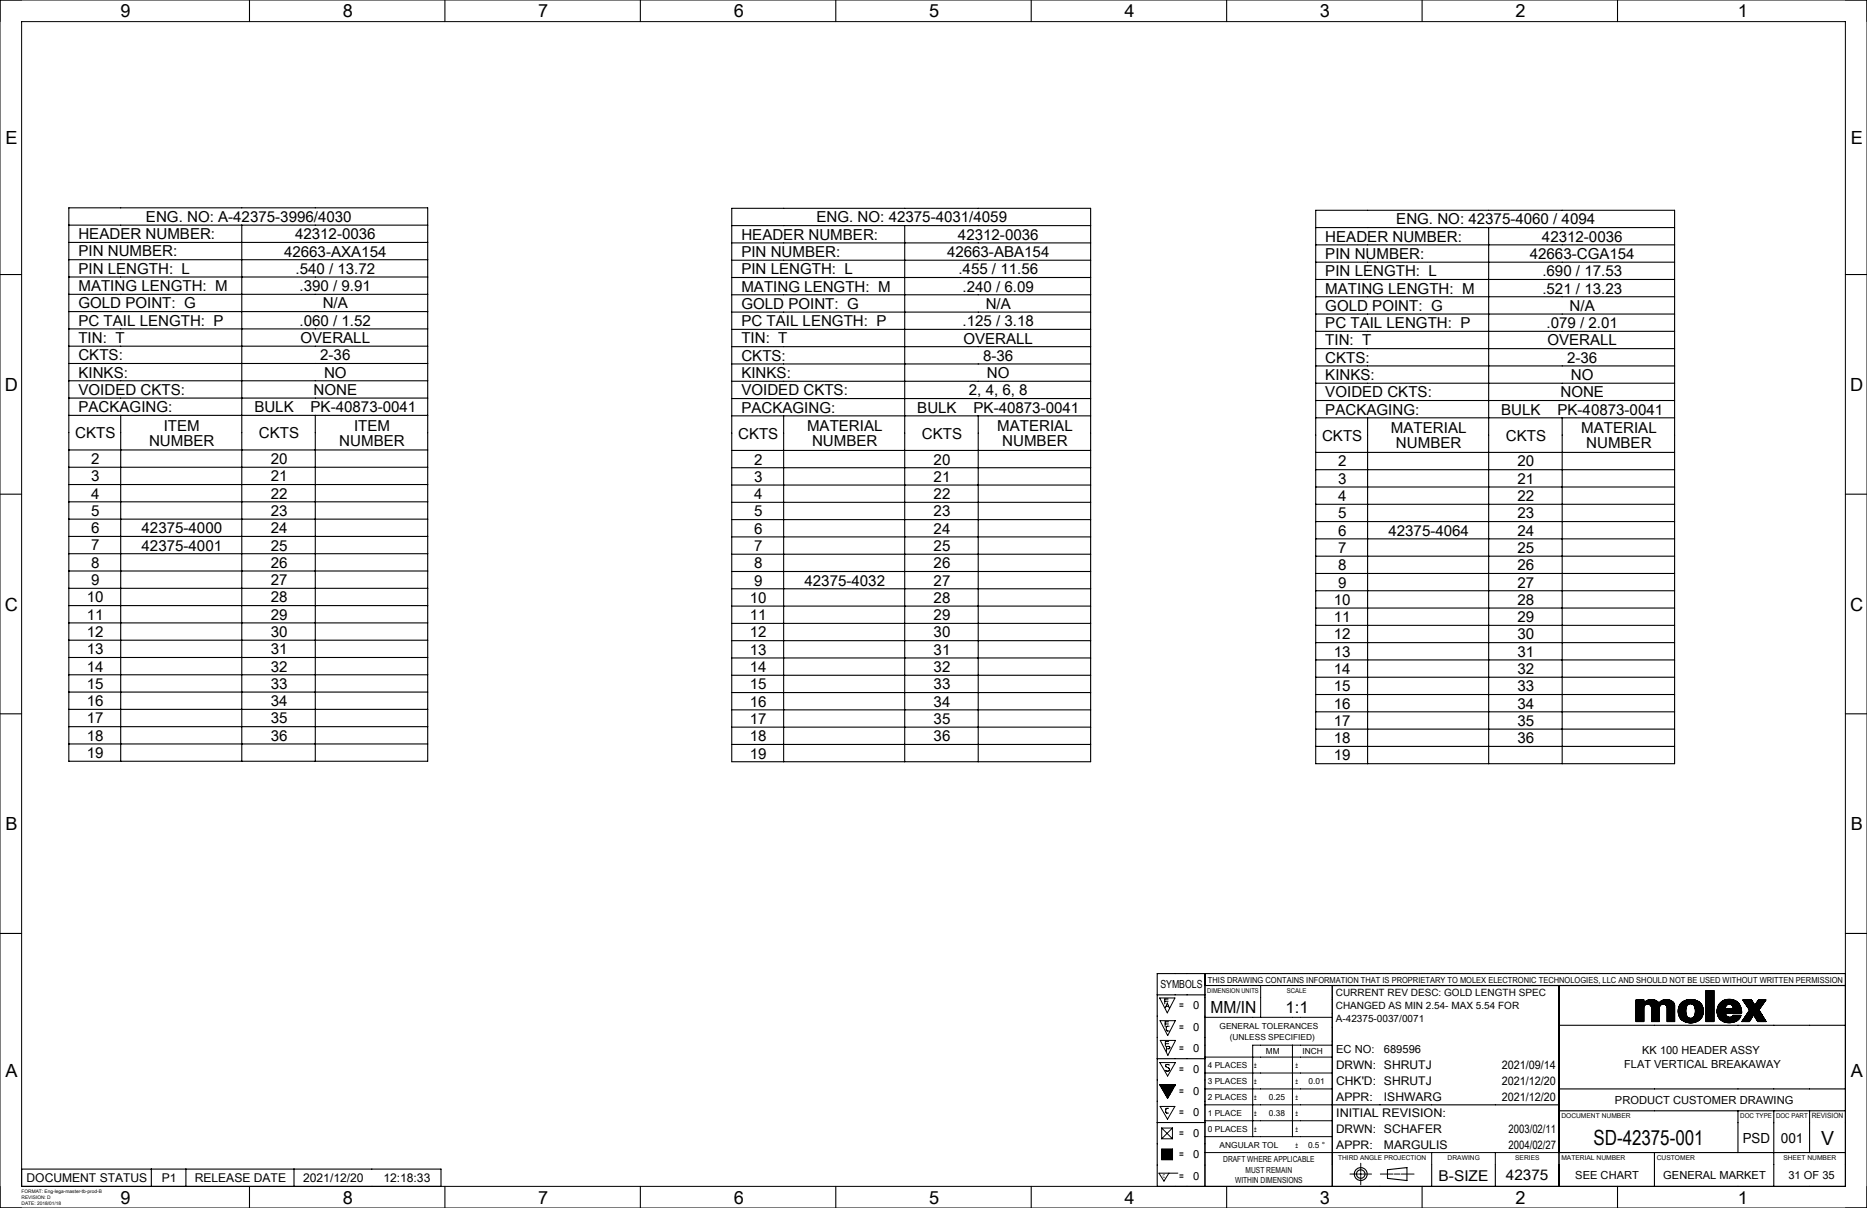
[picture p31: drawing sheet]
<svg xmlns="http://www.w3.org/2000/svg" width="432mm" height="279mm" viewBox="0 0 432 279" stroke-linecap="round" stroke-linejoin="round" font-family="sans-serif">
<defs><g id="words">
<text font-size="4.8" x="368.6" y="264.8">SD-42375-001</text>
<text font-size="4.5" x="421.2" y="264.7">V</text>
<g font-size="4.2">
<text x="27.8" y="4">9</text>
<text x="79.3" y="4">8</text>
<text x="124.5" y="4">7</text>
<text x="169.7" y="4">6</text>
<text x="214.9" y="4">5</text>
<text x="260.1" y="4">4</text>
<text x="305.3" y="4">3</text>
<text x="350.5" y="4">2</text>
<text x="401.9" y="4">1</text>
<text x="1.3" y="33.3">E</text>
<text x="428.1" y="33.3">E</text>
<text x="1.1" y="90.4">D</text>
<text x="427.9" y="90.4">D</text>
<text x="1.1" y="141.2">C</text>
<text x="427.9" y="141.2">C</text>
<text x="1.3" y="192">B</text>
<text x="428.1" y="192">B</text>
<text x="1.3" y="249.2">A</text>
<text x="428.1" y="249.2">A</text>
<text x="27.8" y="278.4">9</text>
<text x="79.3" y="278.4">8</text>
<text x="124.5" y="278.4">7</text>
<text x="169.7" y="278.4">6</text>
<text x="214.9" y="278.4">5</text>
<text x="260.1" y="278.4">4</text>
<text x="305.3" y="278.4">3</text>
<text x="350.5" y="278.4">2</text>
<text x="401.9" y="278.4">1</text>
</g>
<g font-size="3.9">
<text x="280" y="234.4">MM/IN</text>
<text x="297.3" y="234.4">1:1</text>
</g>
<g font-size="3.5">
<text x="33.8" y="51.3">ENG. NO: A-42375-3996/4030</text>
<text x="188.8" y="51.5">ENG. NO: 42375-4031/4059</text>
<text x="322.9" y="51.9">ENG. NO: 42375-4060 / 4094</text>
<text x="18.1" y="59.3">PIN NUMBER:</text>
<text x="18.1" y="55.3">HEADER NUMBER:</text>
<text x="65.7" y="59.3">42663-AXA154</text>
<text x="68.2" y="55.3">42312-0036</text>
<text x="171.5" y="59.4">PIN NUMBER:</text>
<text x="171.5" y="55.4">HEADER NUMBER:</text>
<text x="219" y="59.4">42663-ABA154</text>
<text x="221.6" y="55.4">42312-0036</text>
<text x="306.5" y="59.9">PIN NUMBER:</text>
<text x="306.5" y="55.9">HEADER NUMBER:</text>
<text x="353.8" y="59.9">42663-CGA154</text>
<text x="356.6" y="55.9">42312-0036</text>
<text x="18.1" y="63.3">PIN LENGTH: L</text>
<text x="68.3" y="63.3">.540 / 13.72</text>
<text x="171.5" y="63.5">PIN LENGTH: L</text>
<text x="221.7" y="63.4">.455 / 11.56</text>
<text x="306.5" y="63.9">PIN LENGTH: L</text>
<text x="356.7" y="63.9">.690 / 17.53</text>
<text x="18.1" y="71.3">GOLD POINT: G</text>
<text x="18.1" y="67.3">MATING LENGTH: M</text>
<text x="69.3" y="67.3">.390 / 9.91</text>
<text x="74.6" y="71.3">N/A</text>
<text x="171.5" y="71.5">GOLD POINT: G</text>
<text x="171.5" y="67.5">MATING LENGTH: M</text>
<text x="222.6" y="67.4">.240 / 6.09</text>
<text x="228" y="71.4">N/A</text>
<text x="306.5" y="71.9">GOLD POINT: G</text>
<text x="306.5" y="67.9">MATING LENGTH: M</text>
<text x="356.7" y="67.9">.521 / 13.23</text>
<text x="363" y="71.9">N/A</text>
<text x="18.1" y="75.3">PC TAIL LENGTH: P</text>
<text x="69.3" y="75.3">.060 / 1.52</text>
<text x="171.5" y="75.5">PC TAIL LENGTH: P</text>
<text x="222.6" y="75.4">.125 / 3.18</text>
<text x="306.5" y="75.9">PC TAIL LENGTH: P</text>
<text x="357.7" y="75.9">.079 / 2.01</text>
<text x="18.1" y="79.3">TIN: T</text>
<text x="18.1" y="83.3">CKTS:</text>
<text x="69.5" y="79.3">OVERALL</text>
<text x="74.1" y="83.3">2-36</text>
<text x="171.5" y="79.4">TIN: T</text>
<text x="171.5" y="83.5">CKTS:</text>
<text x="222.8" y="79.5">OVERALL</text>
<text x="227.4" y="83.4">8-36</text>
<text x="306.5" y="79.9">TIN: T</text>
<text x="306.5" y="83.9">CKTS:</text>
<text x="357.9" y="79.9">OVERALL</text>
<text x="362.4" y="83.9">2-36</text>
<text x="18.1" y="87.3">KINKS:</text>
<text x="74.9" y="87.3">NO</text>
<text x="171.5" y="87.5">KINKS:</text>
<text x="228.3" y="87.5">NO</text>
<text x="306.5" y="87.9">KINKS:</text>
<text x="363.3" y="87.9">NO</text>
<text x="18.1" y="95.3">PACKAGING:</text>
<text x="18.1" y="91.3">VOIDED CKTS:</text>
<text x="58.8" y="95.3">BULK</text>
<text x="71.8" y="95.3">PK-40873-0041</text>
<text x="72.5" y="91.3">NONE</text>
<text x="171.5" y="95.5">PACKAGING:</text>
<text x="171.5" y="91.5">VOIDED CKTS:</text>
<text x="212.1" y="95.4">BULK</text>
<text x="224.1" y="91.4">2, 4, 6, 8</text>
<text x="225.2" y="95.4">PK-40873-0041</text>
<text x="306.5" y="95.9">PACKAGING:</text>
<text x="306.5" y="91.9">VOIDED CKTS:</text>
<text x="347.2" y="95.9">BULK</text>
<text x="360.2" y="95.9">PK-40873-0041</text>
<text x="360.9" y="91.9">NONE</text>
<text x="17.4" y="101.3">CKTS</text>
<text x="37.9" y="99.6">ITEM</text>
<text x="59.9" y="101.3">CKTS</text>
<text x="81.9" y="99.6">ITEM</text>
<text x="170.7" y="101.5">CKTS</text>
<text x="186.6" y="99.7">MATERIAL</text>
<text x="213.2" y="101.5">CKTS</text>
<text x="230.6" y="99.7">MATERIAL</text>
<text x="305.8" y="101.9">CKTS</text>
<text x="321.7" y="100.2">MATERIAL</text>
<text x="348.3" y="101.9">CKTS</text>
<text x="365.7" y="100.2">MATERIAL</text>
<text x="21.1" y="107.3">2</text>
<text x="34.5" y="103.1">NUMBER</text>
<text x="62.6" y="107.3">20</text>
<text x="78.5" y="103.1">NUMBER</text>
<text x="174.4" y="107.4">2</text>
<text x="187.8" y="103.2">NUMBER</text>
<text x="215.9" y="107.4">20</text>
<text x="231.8" y="103.2">NUMBER</text>
<text x="309.5" y="107.9">2</text>
<text x="322.9" y="103.6">NUMBER</text>
<text x="351" y="107.9">20</text>
<text x="366.9" y="103.6">NUMBER</text>
<text x="21.1" y="111.3">3</text>
<text x="62.6" y="111.3">21</text>
<text x="174.4" y="111.4">3</text>
<text x="215.9" y="111.4">21</text>
<text x="309.5" y="111.9">3</text>
<text x="351" y="111.9">21</text>
<text x="21.1" y="115.3">4</text>
<text x="21.1" y="119.3">5</text>
<text x="62.6" y="115.3">22</text>
<text x="62.6" y="119.3">23</text>
<text x="174.4" y="115.4">4</text>
<text x="174.4" y="119.4">5</text>
<text x="215.9" y="115.4">22</text>
<text x="215.9" y="119.4">23</text>
<text x="309.5" y="115.9">4</text>
<text x="309.5" y="119.9">5</text>
<text x="351" y="115.9">22</text>
<text x="351" y="119.9">23</text>
<text x="21.1" y="123.3">6</text>
<text x="32.7" y="123.3">42375-4000</text>
<text x="62.6" y="123.3">24</text>
<text x="174.4" y="123.4">6</text>
<text x="215.9" y="123.4">24</text>
<text x="309.5" y="123.9">6</text>
<text x="321.1" y="123.9">42375-4064</text>
<text x="351" y="123.9">24</text>
<text x="21.1" y="127.3">7</text>
<text x="21.1" y="131.3">8</text>
<text x="32.7" y="127.3">42375-4001</text>
<text x="62.6" y="127.3">25</text>
<text x="62.6" y="131.3">26</text>
<text x="174.4" y="127.4">7</text>
<text x="174.4" y="131.4">8</text>
<text x="215.9" y="127.4">25</text>
<text x="215.9" y="131.4">26</text>
<text x="309.5" y="127.9">7</text>
<text x="309.5" y="131.9">8</text>
<text x="351" y="127.9">25</text>
<text x="351" y="131.9">26</text>
<text x="21.1" y="135.3">9</text>
<text x="62.6" y="135.3">27</text>
<text x="174.4" y="135.4">9</text>
<text x="186.1" y="135.4">42375-4032</text>
<text x="215.9" y="135.4">27</text>
<text x="309.5" y="135.9">9</text>
<text x="351" y="135.9">27</text>
<text x="20.1" y="139.3">10</text>
<text x="20.1" y="143.3">11</text>
<text x="62.6" y="139.3">28</text>
<text x="62.6" y="143.3">29</text>
<text x="173.4" y="139.4">10</text>
<text x="173.4" y="143.4">11</text>
<text x="215.9" y="139.4">28</text>
<text x="215.9" y="143.4">29</text>
<text x="308.5" y="139.9">10</text>
<text x="308.5" y="143.9">11</text>
<text x="351" y="139.9">28</text>
<text x="351" y="143.9">29</text>
<text x="20.1" y="147.3">12</text>
<text x="62.6" y="147.3">30</text>
<text x="173.4" y="147.4">12</text>
<text x="215.9" y="147.4">30</text>
<text x="308.5" y="147.9">12</text>
<text x="351" y="147.9">30</text>
<text x="20.1" y="151.3">13</text>
<text x="20.1" y="155.3">14</text>
<text x="62.6" y="151.3">31</text>
<text x="62.6" y="155.3">32</text>
<text x="173.4" y="151.4">13</text>
<text x="173.4" y="155.4">14</text>
<text x="215.9" y="151.4">31</text>
<text x="215.9" y="155.4">32</text>
<text x="308.5" y="151.9">13</text>
<text x="308.5" y="155.9">14</text>
<text x="351" y="151.9">31</text>
<text x="351" y="155.9">32</text>
<text x="20.1" y="159.3">15</text>
<text x="62.6" y="159.3">33</text>
<text x="173.4" y="159.4">15</text>
<text x="215.9" y="159.4">33</text>
<text x="308.5" y="159.9">15</text>
<text x="351" y="159.9">33</text>
<text x="20.1" y="163.3">16</text>
<text x="20.1" y="167.3">17</text>
<text x="62.6" y="163.3">34</text>
<text x="62.6" y="167.3">35</text>
<text x="173.4" y="163.4">16</text>
<text x="173.4" y="167.4">17</text>
<text x="215.9" y="163.4">34</text>
<text x="215.9" y="167.4">35</text>
<text x="308.5" y="163.9">16</text>
<text x="308.5" y="167.9">17</text>
<text x="351" y="163.9">34</text>
<text x="351" y="167.9">35</text>
<text x="20.1" y="171.3">18</text>
<text x="62.6" y="171.3">36</text>
<text x="173.4" y="171.4">18</text>
<text x="215.9" y="171.4">36</text>
<text x="308.5" y="171.9">18</text>
<text x="351" y="171.9">36</text>
<text x="20.1" y="175.3">19</text>
<text x="173.4" y="175.4">19</text>
<text x="308.5" y="175.9">19</text>
<text x="332.7" y="273">B-SIZE</text>
</g>
<text font-size="3.4" x="348.3" y="273">42375</text>
<g font-size="3.2">
<text x="403.1" y="264.3">PSD</text>
<text x="411.9" y="264.3">001</text>
</g>
<g font-size="2.8">
<text x="309" y="251">CHK'D: SHRUTJ</text>
<text x="320.1" y="254.6">ISHWARG</text>
<text x="309" y="258.3">INITIAL REVISION:</text>
<text x="320.1" y="265.7">MARGULIS</text>
<text x="6.1" y="273.4">DOCUMENT STATUS</text>
<text x="37.4" y="273.4">P1</text>
<text x="45" y="273.4">RELEASE DATE</text>
<text x="70.1" y="273.4">2021/12/20</text>
<text x="88.7" y="273.4">12:18:33</text>
</g>
<g font-size="2.7">
<text x="309" y="247.3">DRWN: SHRUTJ</text>
<text x="347.4" y="247.3">2021/09/14</text>
<text x="347.4" y="250.9">2021/12/20</text>
<text x="309" y="254.6">APPR:</text>
<text x="347.4" y="254.6">2021/12/20</text>
<text x="309" y="262">DRWN: SCHAFER</text>
<text x="348.9" y="262">2003/02/11</text>
<text x="309" y="265.7">APPR:</text>
<text x="348.9" y="265.7">2004/02/27</text>
</g>
<g font-size="2.6">
<text x="268.4" y="228.6">SYMBOLS</text>
<text x="272.7" y="233.5">=</text>
<text x="276" y="233.5">0</text>
<text x="272.7" y="238.4">=</text>
<text x="276" y="238.4">0</text>
<text x="272.7" y="243.3">=</text>
<text x="276" y="243.3">0</text>
<text x="309" y="243.6">EC NO:</text>
<text x="320.1" y="243.6">689596</text>
<text x="379.8" y="243.8">KK 100 HEADER ASSY</text>
<text x="272.7" y="248.2">=</text>
<text x="276" y="248.3">0</text>
<text x="375.6" y="247.1">FLAT VERTICAL BREAKAWAY</text>
<text x="272.7" y="253.2">=</text>
<text x="276" y="253.2">0</text>
<text x="373.5" y="255.3">PRODUCT CUSTOMER DRAWING</text>
<text x="272.7" y="258.1">=</text>
<text x="272.7" y="263">=</text>
<text x="276" y="258.1">0</text>
<text x="276" y="263">0</text>
<text x="272.7" y="267.9">=</text>
<text x="276" y="267.9">0</text>
<text x="272.7" y="272.9">=</text>
<text x="276" y="272.9">0</text>
<text x="364.3" y="272.8">SEE CHART</text>
<text x="384.7" y="272.8">GENERAL MARKET</text>
<text x="413.6" y="272.8">31 OF 35</text>
</g>
<g font-size="2.3">
<text x="308.9" y="230.5">CURRENT REV DESC: GOLD LENGTH SPEC</text>
<text x="308.9" y="233.4">CHANGED AS MIN 2.54- MAX 5.54 FOR</text>
<text x="308.9" y="236.3">A-42375-0037/0071</text>
</g>
<g font-size="1.9">
<text x="279.4" y="227.3">THIS DRAWING CONTAINS INFORMATION THAT IS PROPRIETARY TO MOLEX ELECTRONIC TECHNOLOGIES, LLC AND SHOULD NOT BE USED WITHOUT WRITTEN PERMISSION</text>
<text x="282.1" y="238">GENERAL TOLERANCES</text>
<text x="284.4" y="240.4">(UNLESS SPECIFIED)</text>
<text x="292.8" y="243.8">MM</text>
<text x="301.2" y="243.8">INCH</text>
<text x="279.4" y="247">4 PLACES</text>
<text x="279.4" y="250.7">3 PLACES</text>
<text x="290.1" y="247">±</text>
<text x="290.1" y="250.7">±</text>
<text x="299.6" y="247">±</text>
<text x="299.6" y="250.7">±</text>
<text x="302.6" y="250.7">0.01</text>
<text x="279.4" y="254.4">2 PLACES</text>
<text x="290.1" y="254.4">±</text>
<text x="293.4" y="254.4">0.25</text>
<text x="299.6" y="254.4">±</text>
<text x="279.4" y="258.1">1 PLACE</text>
<text x="279.4" y="261.8">0 PLACES</text>
<text x="290.1" y="258.1">±</text>
<text x="290.1" y="261.7">±</text>
<text x="293.4" y="258.1">0.38</text>
<text x="299.6" y="258.1">±</text>
<text x="299.6" y="261.7">±</text>
<text x="282.1" y="265.4">ANGULAR TOL</text>
<text x="282.9" y="268.7">DRAFT WHERE APPLICABLE</text>
<text x="299.6" y="265.4">±</text>
<text x="302.5" y="265.4">0.5 °</text>
<text x="285.7" y="273.6">WITHIN DIMENSIONS</text>
<text x="288.1" y="271.2">MUST REMAIN</text>
</g>
<text font-size="1.7" x="419" y="258.6">REVISION</text>
<g font-size="1.5">
<text x="279.2" y="229.6">DIMENSION UNITS</text>
<text x="297.6" y="229.6">SCALE</text>
<text x="361.1" y="258.6">DOCUMENT NUMBER</text>
<text x="402.5" y="258.6">DOC TYPE</text>
<text x="410.8" y="258.6">DOC PART</text>
<text x="309.5" y="268.3">THIRD ANGLE PROJECTION</text>
<text x="334.8" y="268.3">DRAWING</text>
<text x="350.4" y="268.3">SERIES</text>
<text x="361.1" y="268.2">MATERIAL NUMBER</text>
<text x="383.2" y="268.3">CUSTOMER</text>
<text x="412.5" y="268.3">SHEET NUMBER</text>
</g>
<text font-size="1.3" x="268.9" y="272.5">C</text>
<g font-size="1.1">
<text x="5" y="276">FORMAT: Eng-lega-master-tb-prod-B</text>
<text x="5" y="277.4">REVISION: D</text>
<text x="5" y="278.8">DATE: 2018/01/18</text>
</g>
</g></defs>
<g fill="none" stroke="#000" stroke-width=".23">
<path d="M0 0h431.8v279.4h-431.8zM5 5h421.8v269.4h-421.8zM268.2 230.8h3.5l-1.7 3.5zM268.3 236.1h3.5l-1.7 3.4zM269.4 231.6h.8M269.5 236.8h.7M269.5 233.1l.5-1.1 .4 1.1M269.7 232.8h.6M270.2 231.1h-.8v1.1M270.2 236.3h-.7v1.1M270.4 237.4h-.5l-.2 .3 .1 .6 .6 .2M278.7 235.3h29.4"/>
<path d="M291.6 227.9v7.4M378.4 231.3h1.8M378.4 231.3v5h1.8v-3.2M378.4 231.3h.1M378.5 231.3l-.1 .1M378.6 231.3l-.2 .2M378.7 231.3l-.3 .3M378.8 231.3l-.4 .4M378.9 231.3l-.5 .5M379 231.3l-.6 .6M379.1 231.3l-.7 .7M379.2 231.3l-.8 .8"/>
<path d="M379.3 231.3l-.9 .9M379.4 231.3l-1 1M379.5 231.3l-1.1 1.1M379.6 231.3l-1.2 1.2M379.7 231.3l-1.3 1.3M379.8 231.3l-1.4 1.4M379.9 231.3l-1.5 1.5M380 231.3l-1.6 1.6M380.1 231.3l-1.7 1.7M380.2 233.1a.89 .89 0 0 1 .9-.9 .89 .89 0 0 1 .9 .9M380.2 236.2l-.1 .1M380.2 236.1l-.2 .2"/>
<path d="M380.2 236l-.3 .3M380.2 235.9l-.4 .4M380.2 235.8l-.5 .5M380.2 235.7l-.6 .6M380.2 235.6l-.7 .7M380.2 235.5l-.8 .8M380.2 235.4l-.9 .9M380.2 235.3l-1.1 1M380.2 235.2l-1.1 1.1M380.2 235.1l-1.2 1.2M380.2 235l-1.3 1.3M380.2 234.8l-1.5 1.5"/>
<path d="M380.2 234.7l-1.6 1.6M380.2 234.6l-1.7 1.7M380.2 234.5l-1.8 1.8M380.2 234.4l-1.8 1.9M380.2 234.4l-1.8 1.8M380.2 234.3l-1.8 1.8M380.2 234.2l-1.8 1.8M380.2 234.1l-1.8 1.8M380.2 233.9l-1.8 1.9M380.2 233.9l-1.8 1.8M380.2 233.8l-1.8 1.8M380.2 233.7l-1.8 1.9"/>
<path d="M380.2 233.6l-1.8 1.8M380.2 233.5l-1.8 1.9M380.2 233.5l-1.8 1.8M380.2 233.4l-1.8 1.8M380.2 233.3l-1.8 1.8M380.2 233.2l-1.8 1.8M380.2 231.3v.7a2.29 2.29 0 0 1 3.5 0M380.2 233l-1.8 1.9M380.2 231.9l-1.8 1.8M380.2 231.8l-1.8 1.8M380.2 231.7l-1.8 1.9M380.2 231.7l-1.8 1.8"/>
<path d="M380.2 231.6l-1.8 1.8M380.2 231.5l-1.8 1.8M380.2 231.4l-1.8 1.8M380.2 231.3l-1.8 1.8M380.2 233l-1.8 1.8M380.2 232.9l-1.8 1.8M380.3 232.7l-1.9 2M380.6 231.6l-2.2 2.2M380.8 231.5l-2.4 2.4M381 231.4l-2.6 2.6M381.1 231.3l-2.7 2.8M381.2 231.3l-2.8 2.8"/>
<path d="M381.4 231.2l-3 3M381.5 231.2l-3.1 3.1M381.5 231.2l-3.1 3.2M381.7 231.2l-3.3 3.3M381.7 232.5l1.2-1.1-1.1 1.1M381.9 231.2l-1.3 1.2M381.9 231.2l-1.1 1.1M382 232.9l1.3-1.3-1.3 1.4M382 233.1v3.2h1.8v-3.2M382 231.2l-1.1 1.1M382.1 231.2l-1.1 1M382.2 231.2l-1.1 1"/>
<path d="M382.2 231.2l-1 1M382.3 231.2l-1.1 1M382.4 231.2l-1.1 1.1M382.4 231.2l-1 1.1M382.5 231.3l-1.1 1M382.6 231.3l-1.1 1M382.6 231.3l-1.1 1.1M382.7 231.3l-1.1 1.1M382.8 231.4l-1.1 1.1M383.1 231.5l-1.3 1.1M383.1 231.5l-1.2 1.3 1.3-1.3M383.2 231.6l-1.3 1.3"/>
<path d="M383.4 231.7l-1.4 1.4M383.4 231.7l-1.4 1.5M383.4 231.8l-1.4 1.4M383.5 231.8l-1.5 1.5M383.5 231.8l-1.5 1.6M383.6 231.9l-1.6 1.6M383.6 231.9l-1.6 1.7M383.7 232l-1.7 1.6M383.8 233.1a.89 .89 0 0 1 .9-.9 .89 .89 0 0 1 .9 .9M383.8 236.3h.1M383.8 236.2l-.1 .1M383.8 236.1l-.2 .2"/>
<path d="M383.8 236l-.3 .3M383.8 235.9l-.4 .4M383.8 235.8l-.5 .5M383.8 235.7l-.6 .6M383.8 235.6l-.7 .7M383.8 235.5l-.8 .8M383.8 235.4l-.9 .9M383.8 235.2l-1.1 1.1M383.8 235.1l-1.2 1.2M383.8 235l-1.3 1.3M383.8 234.9l-1.4 1.4M383.8 234.8l-1.5 1.5"/>
<path d="M383.8 234.7l-1.6 1.6M383.8 234.6l-1.7 1.7M383.8 234.5l-1.8 1.8M383.8 234.3l-1.8 1.9M383.8 234.3l-1.8 1.8M383.8 234.2l-1.8 1.8M383.8 234.1l-1.8 1.8M383.8 234l-1.8 1.9M383.8 233.9l-1.8 1.9M383.8 233.9l-1.8 1.8M383.8 233.8l-1.8 1.8M383.8 233.7l-1.8 1.9"/>
<path d="M383.8 233.6l-1.8 1.8M383.8 233.4l-1.8 1.9M383.8 233.4l-1.8 1.8M383.8 233.3l-1.8 1.8M383.8 233.2l-1.8 1.8M383.8 233.1l-1.8 1.9M383.8 233l-1.8 1.9M383.8 232.9l-1.8 1.9M383.8 232.9l-1.8 1.8M384 232.6l-2 2.1M384.2 231.5l-2.2 2.3M384.4 231.4l-2.4 2.4"/>
<path d="M384.5 231.4l-2.5 2.5M384.7 231.3l-2.7 2.7M384.8 231.3l-2.8 2.8M384.8 231.2l-2.8 2.9M385 231.2l-3 3M385.1 231.2l-3.1 3.1M385.2 231.2l-3.2 3.2M385.3 231.2l-3.3 3.3M385.5 231.2l-1.3 1.2M385.5 231.2l-1.1 1.1M385.6 231.2l-1.1 1.1M385.6 233.6l1.6-1.6-1.6 1.6"/>
<path d="M385.6 233.1v3.2M385.7 231.2l-1.1 1M385.7 231.2l-1 1M385.8 231.2l-1 1M385.9 231.2l-1.1 1M385.9 231.2l-1 1.1M386 231.3l-1 1M386.1 231.3l-1.1 1M386.1 231.3l-1 1M386.2 231.3l-1.1 1.1M386.2 231.3l-1 1.1M386.3 231.4l-1 1 1.1-1"/>
<path d="M386.4 231.4l-1.1 1.1M386.5 231.4l-1.1 1.1M386.5 231.5l-1.1 1.1 1.2-1.1M386.6 231.5l-1.1 1.3M386.8 231.6l-1.3 1.3M386.8 231.7l-1.2 1.3 1.2-1.3M386.9 231.8l-1.3 1.3M387 231.8a2.3 2.3 0 0 0-3.3 .2M387 231.8l.3 .8M387 231.8l-1.4 1.4M387 231.8l-1.4 1.5M387.1 231.9l-1.5 1.5"/>
<path d="M387.1 231.9l-1.5 1.6M387.2 232.1l-1.6 1.6M387.2 232.2l-1.6 1.6M387.2 232.2l-1.6 1.7M387.3 232.2l-1.7 1.8M387.3 232.3l-1.7 1.7M387.3 232.4l-1.7 1.8M387.3 232.5l-1.7 1.7M387.3 234.9l-1.4 1.4M387.3 234.8l-1.4 1.5M387.3 234.8l-1.5 1.5M387.3 234.6l-1.6 1.7"/>
<path d="M387.3 234.6l-1.7 1.7M387.3 234.5l-1.7 1.8M387.3 234.4l-1.7 1.8M387.3 234.3l-1.7 1.8M387.3 234.3l-1.7 1.7M387.3 234.2l-1.7 1.8M387.3 234.1l-1.7 1.7M387.3 234l-1.7 1.8M387.3 233.9l-1.7 1.8M387.3 233.9l-1.7 1.7M387.3 233.7l-1.7 1.8M387.3 233.7l-1.7 1.7"/>
<path d="M387.3 233.6l-1.7 1.8M387.3 233.5l-1.7 1.8M387.3 233.4l-1.7 1.8M387.3 233.4l-1.7 1.7M387.3 233.3l-1.7 1.8M387.3 233.2l-1.7 1.7M387.3 233.1l-1.7 1.8M387.3 233l-1.7 1.8M387.3 233l-1.7 1.7M387.3 232.8l-1.7 1.8M387.3 232.8l-1.7 1.7M387.3 232.7l-1.7 1.8"/>
<path d="M387.3 232.6l-1.7 1.8M387.3 232.5l-1.7 1.8M387.3 236.3h.1M387.3 236.2l-.1 .1M387.3 236.1l-.1 .2M387.3 236.1l-.2 .2M387.3 236l-.3 .3M387.3 235.9l-.4 .4M387.3 235.8l-.4 .5M387.3 235.8l-.5 .5M387.3 235.7l-.5 .6M387.3 235.7l-.6 .6"/>
<path d="M387.3 235.5l-.7 .8M387.3 235.5l-.8 .8M387.3 235.4l-.8 .9M387.3 235.3l-1 1M387.3 235.2l-1 1.1M387.3 235.2l-1.1 1.1M387.3 235.1l-1.2 1.2M387.3 235l-1.3 1.3M387.3 232.6v3.7h-1.7M388.5 235.3l.6 .7M389 231.8l-.3 .4M389.2 236.1l1-1-1 1"/>
<path d="M389.2 231.7l-.7 .7M389.3 231.6l-.8 .9M389.5 231.5l-1.1 1.1M389.5 236.2l1-.8-.9 .9M389.7 231.4l-1.4 1.4M389.8 231.4l-1.5 1.5M389.9 231.4l-1.6 1.6M389.9 233.9l-1.4 1.4M389.9 234l-1.4 1.4M389.9 233.8l-1.4 1.4M389.9 233.7l-1.5 1.5M389.9 234l-1.3 1.4"/>
<path d="M389.9 233.6l-1.5 1.6M389.9 233.6l-1.5 1.5M389.9 234.2l-1.3 1.3 1.3-1.3M389.9 233.5l-1.5 1.5M389.9 234.3l-1.2 1.3M389.9 233.4l-1.6 1.6M389.9 234.4l-1.2 1.2M389.9 233.3l-1.6 1.6M389.9 234.5l-1.1 1.2 1.2-1.1M390 233.1l-1.7 1.8M390 234.7l-1.1 1.1M390 233l-1.7 1.8 1.7-1.8"/>
<path d="M390 234.7l-1.1 1.2M390 234.8l-1.1 1.1M390.1 231.3l-1.9 1.9M390.1 234.9l-1.1 1M390.1 232.8l-1.9 1.9M390.1 234.9l-1 1.1 1-1M390.1 232.7l-1.9 1.9M390.1 235l-.9 1M390.2 235.2l-.9 .9M390.3 235.2l-1 .9M390.3 231.2l-2.1 2.2M390.3 235.2l-.9 1"/>
<path d="M390.4 235.3l-.9 .9M390.4 231.2l-2.2 2.2M390.4 232.4a1.13 1.13 0 0 1 1.3 0 1.13 1.13 0 0 1 .4 1.2v.5a1.15 1.15 0 0 1-1.1 1.4 1.15 1.15 0 0 1-1.1-1.4l.2-1.3zM390.4 231.2l-2.3 2.3M390.5 235.4l-.8 .9 .9-.9M390.6 231.2l-2.5 2.4M390.6 235.5l-.8 .8M390.7 231.2l-2.6 2.5M390.7 235.5l-.9 .9 1-.9M390.7 231.2l-2.6 2.6M390.8 235.5l-.9 .9M390.9 231.2l-2.8 2.7"/>
<path d="M390.9 231.2l-2.8 2.8M390.9 235.5l-.9 .9M391 235.5l-.9 .9M391 231.2l-2.9 2.8M391 235.5l-.9 1M391.1 231.2l-3 2.9M391.2 231.2l-3.1 3M391.2 235.5l-1 1M391.2 235.5l-.9 1M391.3 231.2l-3.1 3.1M391.3 235.5l-1 1M391.4 231.2l-3.2 3.2"/>
<path d="M391.5 231.2l-3.3 3.3 3.3-3.3M391.6 231.2l-1.1 1.1M391.6 235.3l-1.2 1.2M391.7 231.2l-1.1 1M391.7 231.2l-.9 1M391.8 231.3l-.9 .9M391.9 232.7l1-1-1 1M391.9 231.3l-.9 .9M391.9 231.3l-.8 .9M392 234.8l1.8-1.8-1.9 1.9M392 231.3l-.9 .9M392 234.5l1.8-1.7-1.8 1.7"/>
<path d="M392.1 231.3l-.9 .9M392.1 234l1.5-1.5-1.5 1.6M392.1 231.3l-.8 .9M392.2 231.4l-.9 .8M392.3 231.4l-.9 .8M392.3 231.4l-.9 .9M392.4 231.4l-.9 .9M392.5 231.5l-.9 .9M392.6 231.5l-.9 .9M392.7 231.6l-1 .9M392.7 231.6l-.9 1 .9-1M392.8 231.6l-1 1"/>
<path d="M392.9 231.7a2.97 2.97 0 0 0-4.8 2.2l.4 1.4M392.9 231.7a2.8 2.8 0 0 1 .7 3.6M393 231.7l-1.1 1.1M393 231.8l-1.1 1M393.1 231.8l-1.1 1.2M393.2 231.9l-1.2 1.2M393.2 232l-1.2 1.2 1.3-1.2M393.3 235.7l-.1 .1M393.3 232l-1.2 1.3M393.4 232.1l-1.3 1.3M393.4 232.1l-1.3 1.4M393.5 232.2l-1.4 1.4"/>
<path d="M393.5 232.2l-1.4 1.5M393.5 232.3l-1.4 1.4M393.6 232.4l-1.5 1.4M393.6 232.4l-1.5 1.5M393.6 235.3a3.3 3.3 0 0 1-4.5 .7M393.6 235.3l-.8 .8M393.7 235.2l-1 1M393.7 232.6l-1.6 1.6M393.7 232.6l-1.6 1.7M393.7 235.1l-1.2 1.1M393.7 232.7l-1.6 1.7M393.8 232.9l-1.8 1.8"/>
<path d="M393.8 234.9l-1.5 1.4M393.8 234.8l-1.6 1.6M393.8 234.7l-1.7 1.7M393.8 233l-2 2.2M393.9 233.1l-3.4 3.4M393.9 233.2l-3.4 3.3M393.9 234.5l-1.9 2M393.9 233.2l-3.3 3.4M393.9 234.5l-2 2M393.9 233.3l-3.2 3.3M393.9 234.4l-2.1 2.1M393.9 233.4l-3.2 3.2"/>
<path d="M393.9 233.4l-3.1 3.2M393.9 234.3l-2.2 2.2M393.9 234.2l-2.3 2.3M393.9 233.5l-3 3.1M393.9 233.6l-3 3M394 234.1l-2.6 2.5M394 234l-2.6 2.6M394 233.8l-2.9 2.8M394 233.7l-2.9 2.9M394 233.9l-2.7 2.7M394 233.8l-2.8 2.8M394.6 229.1h1.8v7.2h-1.8z"/>
<path d="M394.6 229.1h.1M394.7 229.1l-.1 .1M394.7 229.1l-.1 .2M394.8 229.1l-.2 .2M394.8 229.1l-.2 .3M394.9 229.1l-.3 .3M395 229.1l-.4 .4M395 229.1l-.4 .5M395.1 229.1l-.5 .6M395.2 229.1l-.6 .6M395.3 229.1l-.7 .7M395.4 229.1l-.8 .8"/>
<path d="M395.4 229.1l-.8 .9M395.5 229.1l-.9 .9M395.6 229.1l-1 1.1M395.7 229.1l-1.1 1.1M395.8 229.1l-1.2 1.2M395.9 229.1l-1.3 1.3M396 229.1l-1.4 1.5M396.1 229.1l-1.5 1.5M396.2 229.1l-1.6 1.6M396.3 229.1l-1.7 1.7M396.3 229.1l-1.7 1.8M396.4 236.2l-.1 .1"/>
<path d="M396.4 236l-.2 .3M396.4 236l-.3 .3M396.4 235.9l-.4 .4M396.4 235.8l-.5 .5M396.4 235.7l-.5 .6M396.4 235.6l-.7 .7M396.4 235.5l-.8 .8M396.4 235.4l-.9 .9M396.4 235.3l-1 1M396.4 235.2l-1.1 1.1M396.4 235.1l-1.2 1.2M396.4 235l-1.3 1.3"/>
<path d="M396.4 234.9l-1.4 1.4M396.4 234.7l-1.6 1.6M396.4 234.6l-1.7 1.7M396.4 234.5l-1.8 1.8M396.4 234.4l-1.8 1.9M396.4 234.4l-1.8 1.8M396.4 234.3l-1.8 1.8M396.4 234.2l-1.8 1.8M396.4 234.1l-1.8 1.9M396.4 234l-1.8 1.8M396.4 233.8l-1.8 1.9M396.4 233.8l-1.8 1.8"/>
<path d="M396.4 233.7l-1.8 1.8M396.4 233.6l-1.8 1.9M396.4 233.5l-1.8 1.9M396.4 233.4l-1.8 1.9M396.4 233.4l-1.8 1.8M396.4 233.3l-1.8 1.8M396.4 233.2l-1.8 1.9M396.4 233.1l-1.8 1.8M396.4 232.9l-1.8 1.9M396.4 232.9l-1.8 1.8M396.4 232.8l-1.8 1.8M396.4 232.7l-1.8 1.9"/>
<path d="M396.4 232.6l-1.8 1.9M396.4 232.5l-1.8 1.9M396.4 232.5l-1.8 1.8M396.4 232.4l-1.8 1.8M396.4 232.3l-1.8 1.9M396.4 232.2l-1.8 1.8M396.4 232l-1.8 1.9M396.4 232l-1.8 1.8M396.4 231.9l-1.8 1.8M396.4 231.8l-1.8 1.9M396.4 231.7l-1.8 1.9M396.4 231.6l-1.8 1.9"/>
<path d="M396.4 231.6l-1.8 1.8M396.4 231.5l-1.8 1.8M396.4 231.4l-1.8 1.9M396.4 231.3l-1.8 1.8M396.4 231.1l-1.8 1.9M396.4 231.1l-1.8 1.8M396.4 231l-1.8 1.8M396.4 230.9l-1.8 1.8M396.4 230.8l-1.8 1.9M396.4 230.7l-1.8 1.9M396.4 230.7l-1.8 1.8M396.4 230.6l-1.8 1.8"/>
<path d="M396.4 230.5l-1.8 1.9M396.4 230.4l-1.8 1.8M396.4 230.2l-1.8 1.9M396.4 230.2l-1.8 1.8M396.4 230.1l-1.8 1.8M396.4 230l-1.8 1.8M396.4 229.9l-1.8 1.9M396.4 229.8l-1.8 1.9M396.4 229.8l-1.8 1.8M396.4 229.7l-1.8 1.8M396.4 229.6l-1.8 1.9M396.4 229.5l-1.8 1.8"/>
<path d="M396.4 229.3l-1.8 1.9M396.4 229.3l-1.8 1.8M396.4 229.2l-1.8 1.8M396.4 229.1l-1.8 1.8M397.1 234.2l.4 1.1M397.5 235.3a2.64 2.64 0 0 0 2.1 1.2M398.2 231.6l-.6 .6M398.4 231.5l-.9 .9M398.7 231.4l-1.3 1.3M398.8 231.3l-1.5 1.5M398.8 231.3a2.76 2.76 0 0 0-1.7 2.9M398.9 231.3l-1.6 1.6"/>
<path d="M399 231.2l-1.7 1.8M399.1 233.1l-1.8 1.8M399.1 233.2l-1.8 1.8M399.1 232.9l-1.8 1.9M399.1 234.6l-1.2 1.2 1.2-1.3-1.3 1.2M399.1 231.2l-1.9 1.9M399.1 233.3l-1.8 1.7M399.1 234.6l-1.2 1.2M399.1 234.7l-1.2 1.2M399.2 232.7l-2 2 1.9-1.9M399.2 234.8l-1.2 1.1M399.2 231.2l-2 2"/>
<path d="M399.2 233.3l-1.8 1.8M399.2 234.9l-1.1 1.1M399.3 234.9l-1.2 1.1M399.3 234.9l-1.1 1.1M399.3 233.3l-1.9 1.9M399.3 231.2l-2.1 2.2M399.4 235l-1.1 1.1M399.4 233.3l-2 1.9M399.4 232.5a.9 .9 0 0 1 1-.1 .9 .9 0 0 1 .5 .9h-1.8zM399.4 231.2l-2.2 2.2M399.4 235.1l-1.1 1M399.5 233.3l-2 2"/>
<path d="M399.5 235.1l-1.1 1.1M399.5 231.2l-2.4 2.3M399.6 235.2l-1.1 1M399.6 233.3l-2.1 2.1M399.6 231.1l-2.5 2.5M399.6 235.2l-1 1.1M399.7 231.1l-2.6 2.6M399.7 235.2l-1.1 1.1M399.7 233.3l-2.1 2.2 2.2-2.2M399.8 235.3l-1.1 1M399.8 231.1l-2.7 2.7M399.8 233.3l-2.2 2.2"/>
<path d="M399.9 231.1l-2.8 2.8M399.9 235.3l-1.1 1.1M400 233.3l-2.3 2.3M400 235.3l-1.1 1.1M400 231.1l-2.9 3M400.1 231.1l-3 3M400.1 233.3l-2.3 2.4 1.3-1.3M400.1 235.3l-1.2 1.1M400.2 231.1l-3.1 3.1M400.2 233.3l-1 1M400.2 235.3l-1.2 1.2M400.3 233.3l-1.1 1"/>
<path d="M400.3 231.1l-3.2 3.2M400.3 235.3l-1.2 1.2M400.3 234.3l2-2-1.9 2M400.3 231.2l-3.1 3.1M400.4 233.3l-1.1 1M400.4 231.2l-3.2 3.2M400.4 233.3l-1 1M400.5 231.2l-3.3 3.3M400.5 233.3l-1 1M400.5 235.1l-1.4 1.4M400.6 233.3l-1.1 1M400.6 231.2l-3.4 3.4"/>
<path d="M400.6 232.6l1-1-.9 1M400.7 231.2l-1.2 1.2M400.7 233.3l-1.1 1M400.7 231.2l-1.1 1.1M400.7 233.3l-1 1M400.8 232.8l1.1-.9-1.1 1.1M400.8 231.3l-1.1 1M400.8 234.8l-.1 .2M400.9 231.3l-.9-.2-1.2 .2M400.9 231.3l.7 .3 .8 .9M400.9 233.1l1.2-1.1-2.3 2.3M400.9 231.3l-1 1"/>
<path d="M400.9 234.8l-1.7 1.7M401 231.3l-1 1M401 234.8l-1.7 1.7M401 231.3l-.9 1M401.1 234.8l-1.7 1.7M401.1 231.4l-.9 .9M401.2 231.4l-.9 .9M401.2 234.8l-1.7 1.7M401.3 231.4l-1 .9M401.3 234.8l-1.7 1.7M401.3 231.5l-.9 .9M401.4 234.8l-1.7 1.7"/>
<path d="M401.4 231.5l-.9 .9M401.5 231.5l-1 .9M401.5 234.8l-1.8 1.7M401.5 231.5l-.9 1 .9-.9M401.5 234.8l-1.7 1.7M401.6 234.8l-1.7 1.7M401.7 234.8l-1.7 1.7M401.8 231.7l-1.1 1M401.8 234.8l-1.7 1.7M401.9 234.8l-1.8 1.7M402 234.8l-1.7 1.7M402 231.9l-1.1 1.2"/>
<path d="M402.1 232.1l-2.2 2.2M402.1 234.8l-1.7 1.7M402.2 232.2l-2.1 2.1M402.2 234.8l-1.7 1.7M402.2 232.2l-2 2.1M402.3 234.8l-1.7 1.7M402.3 235.5l-.4 .5M402.3 232.4l-1.9 1.9M402.4 232.5l-1.9 1.8M402.4 234.8l-1.7 1.7M402.4 232.5l.4 1.8h-3.7a.92 .92 0 0 0 .6 .9 .92 .92 0 0 0 1.1-.4h1.8M402.4 232.5l-1.8 1.8"/>
<path d="M402.4 232.5l-1.7 1.8M402.4 235.4l-.7 .7M402.4 234.8l-1.6 1.6M402.5 232.6l-1.7 1.7M402.5 232.7l-1.7 1.6M402.5 235.3l-.9 .9M402.5 232.7l-1.5 1.6M402.5 232.8l-1.5 1.5M402.5 232.8l-1.4 1.5M402.6 235.2l-1.1 1M402.6 234.8l-1.7 1.6M402.6 232.9l-1.4 1.4"/>
<path d="M402.6 233l-1.3 1.3M402.6 235l-1.3 1.3M402.6 234.8l-1.5 1.6M402.6 233.1l-1.2 1.2M402.6 234.9l-1.4 1.4M402.6 234.8a2.62 2.62 0 0 1-3 1.7M402.7 233.1l-1.2 1.2M402.7 233.2l-1.1 1.1M402.7 233.3l-1 1M402.7 233.4l-.8 .9M402.7 233.5l-.8 .8M402.7 233.5l-.7 .8"/>
<path d="M402.8 233.6l-.7 .7M402.8 233.7l-.6 .6M402.8 233.8l-.5 .5M402.8 233.9l-.4 .4M402.8 234l-.3 .3M402.8 234.1l-.2 .2M402.8 234.2v.1M402.8 234.2l-.1 .1M402.8 236.3h1.8l1-1.6 .9 1.6h2M403.1 231.3h.1M403.2 231.3l-.1 .1M403.3 231.3l-.1 .2 .2-.2"/>
<path d="M403.4 231.3l-.2 .2 .3-.2M403.5 231.3l-.2 .3M403.7 231.3l-.4 .3M403.7 231.3l-.3 .4 .4-.4M403.9 231.3l-.5 .5 .6-.5M404 231.3l-.5 .6M404.1 231.3l-.6 .6M404.2 231.3l-.6 .7 .7-.7M404.4 231.3l-.8 .8M404.6 231.3l-.9 .9M404.6 236.2v.1M404.7 233.6l-1.9 2.7"/>
<path d="M404.7 231.3l-1 .9M404.7 236.1l-.2 .2M404.8 231.3l-1 1M404.8 235.9l-.3 .4M404.9 231.3l-1.1 1.1 1.1-1.1M404.9 235.8l-.5 .5M405 235.6l-.6 .7M405 231.3l-1.1 1.2M405.1 231.3h-2l1.6 2.3M405.1 231.3l.7 1.2 .9-1.2M405.1 231.3l-1.2 1.2M405.1 231.4l-1.1 1.2 1.2-1.1-1.1 1.2 1.2-1.1-1.2 1.2"/>
<path d="M405.2 235.3l-1 1M405.3 231.6l-1.2 1.3M405.3 235.1l-1.1 1.2M405.3 231.7l-1.1 1.2 1.2-1.2M405.4 231.8l-1.2 1.2M405.4 235l-1.3 1.3M405.4 231.9l-1.1 1.1M405.5 231.9l-1.2 1.2M405.5 232l-1.1 1.2M405.6 232.1l-1.1 1.2 1.1-1.2M405.6 232.2l-1.1 1.2M405.7 232.3l-1.2 1.1"/>
<path d="M405.8 232.4l-1.2 1.2 1.1-1.3-1.2 1.2M405.8 232.4l-1.2 1.2M406 235.3l1.2-1.1-1.2 1.2M406.7 231.3h1.7l-1.6 2.3M406.7 231.3v.1M406.8 231.3l-.3 .3M406.8 233.6l1.7 2.7M406.8 233.6l-1.2 1.2M406.8 233.6l-1.1 1.2M406.8 231.3l-.4 .5M406.9 233.7l-1.2 1.2M406.9 233.7l-1.2 1.3 1.2-1.2"/>
<path d="M406.9 231.3l-.7 .6M406.9 233.8l-1.1 1.2M407 233.9l-1.2 1.2M407 233.9l-1.1 1.2M407 231.3l-1 1M407.1 234l-1.2 1.2M407.1 231.3l-2.7 2.6M407.1 233.2l-3.1 3.1M407.1 234.1l-1.2 1.2M407.1 231.3l-2.8 2.8M407.2 234.2l-1.2 1.2M407.2 234.3l-1.1 1.2"/>
<path d="M407.2 233l-3.3 3.3M407.3 231.3l-3.2 3.2M407.3 234.3l-1.2 1.3M407.3 234.4l-1.2 1.2 1.3-1.1-1.2 1.2 1.2-1.1-1.2 1.2M407.3 231.3l-3.4 3.4M407.4 232.8l-3.5 3.5M407.4 231.3l-3.6 3.6M407.4 234.6l-1.1 1.3M407.5 234.7l-1.2 1.2 1.2-1.1-1.1 1.2 1.2-1.1M407.5 231.3l-3.9 3.9M407.6 231.3l-4.2 4.1M407.6 234.9l-1.2 1.2"/>
<path d="M407.6 231.3l-4.3 4.3M407.6 235l-1.1 1.2M407.7 232.4l-3.9 3.9M407.7 235l-1.2 1.2M407.7 235l-1.2 1.3M407.7 235.1l-1.1 1.2M407.7 231.3l-4.6 4.6M407.8 235.1l-1.2 1.2M407.8 235.2l-1.1 1.1M407.8 232.2l-4.1 4.1M407.8 231.3l-4.8 4.8M407.8 235.3l-1 1"/>
<path d="M407.9 235.3l-1 1M407.9 231.3l-5 5M407.9 235.4l-.9 .9M407.9 235.4l-.8 .9M408 231.3l-5 5M408 235.5l-.8 .8M408 235.6l-.7 .7M408.1 231.8l-4.5 4.5M408.1 235.7l-.6 .6M408.1 235.7l-.5 .6M408.2 231.3l-5.1 5M408.2 235.8l-.5 .5"/>
<path d="M408.2 236.3l.2-.1-.2 .1M408.2 235.9l-.4 .4M408.2 231.6l-4.7 4.7M408.2 231.3l-5 5M408.2 235.9l-.3 .4M408.3 236l-.4 .3M408.3 231.3l-5 5M408.3 236l-.3 .3M408.3 236l-.2 .3M408.3 236.1l-.2 .2M408.4 231.4l-4.9 4.9M408.4 236.3h.1"/>
<path d="M408.4 236.2l-.1 .1M408.4 231.3l-5.1 5M268.2 250.9h3.7l-1.9 3.2zM268.2 245.8h3.7l-1.9 3.1zM268.3 255.9h3.4l-1.7 3zM268.3 240.6h3.6l-1.8 3.5zM268.4 250.9l-.1 .1M268.6 250.9l-.2 .2M268.9 250.9l-.4 .4M269.2 250.9l-.6 .6M269.5 250.9l-.8 .8M269.5 241.4h.8"/>
<path d="M269.7 250.9l-.9 .9M269.8 242.6h.5a.28 .28 0 0 0 .3-.3 .28 .28 0 0 0-.3-.3h-.5v1.1M270 250.9l-1.1 1.1M270.3 256.3l-.5 .1-.2 .3 .1 .6 .6 .1M270.3 250.9l-1.3 1.3M270.3 253.6l-.3 .3M270.3 240.9h-.8v1.1M270.4 246.4a.42 .42 0 0 0-.5-.2 .42 .42 0 0 0-.2 .5l.6 .3a.48 .48 0 0 1-.1 .8 .48 .48 0 0 1-.7-.3M270.6 250.9l-1.5 1.5M270.7 253l-.8 .8M270.8 250.9l-1.6 1.6M271 252.3l-1.2 1.3"/>
<path d="M271.1 250.9l-1.8 1.8M271.4 250.9l-2 2M271.4 251.7l-1.7 1.7M271.7 250.9l-2.2 2.2M271.8 251l-2.2 2.2M278.7 244.5h29.4M278.7 248.2h29.4M278.7 251.9h29.4M278.7 255.5h29.4M278.7 259.2h29.4M298.9 241.7v21.2M308.1 241.7h-18.4v21.2"/>
<path d="M268.7 260.9h2.5M268.7 260.9v2.5M268.7 263.4h2.5M268.7 260.9l2.5 2.5M268.7 266.6h2.5M268.7 265.8h2.5v2.4h-2.5zM268.7 266.5h2.5M268.7 266.2h2.5M268.7 268.1h2.5M268.7 266.7h2.5M268.7 267h2.5M268.7 267.7h2.5"/>
<path d="M268.7 268.2h2.5M268.7 265.8h2.5M268.7 268h2.5M268.7 267.1h2.5M268.7 265.9h2.5M268.7 267.8h2.5M268.7 266.9h2.5M268.7 266.4h2.5M268.7 267.3h2.5M268.7 266.8h2.5M268.7 266.3h2.5M268.7 267.9h2.5"/>
<path d="M268.7 266h2.5M268.7 267.6h2.5M268.7 267.2h2.5M268.7 267.5h2.5M268.7 267.4h2.5M268.7 266.1h2.5M270.3 271.3l-1.1 1.9-1.2-1.9h4.4M271.2 260.9v2.5M271.2 260.9l-2.5 2.5M278.7 274.4v-46.5h29.4v46.5M278.7 266.6h81.9v2.7M278.7 262.9h29.4"/>
<path d="M312.2 271.5h2M314.4 271.5h.7M314.7 269v2M314.7 271.2v.7M314.7 272.1v1.9M315.3 271.5h1.9M319.2 271.5h3M322.5 271.5h1.3M324.1 271.5h2.9M331.1 266.6v2.7M345.8 266.6v2.7"/>
</g>
<g fill="none" stroke="#000" stroke-width=".25">
<path d="M5 0h-5v5M57.7 0v5M102.9 0v5M148.1 0v5M193.3 0v5M238.5 0v5M283.7 0v5M328.9 0v5M374.1 0v5M426.8 0h5v5M15.9 48.1h83v128h-83zM15.9 52.1h83"/>
<path d="M15.9 56.1h83M55.9 52.1v124M169.2 48.2h83v128h-83zM169.2 56.2h83M169.2 52.2h83M209.2 52.2v124M304.3 48.6h83v128h-83zM304.3 52.6h83M304.3 56.6h83M344.3 52.6v124M0 63.5h5M15.9 60.1h83"/>
<path d="M15.9 64.1h83M15.9 68.1h83M15.9 72.1h83M15.9 76.1h83M169.2 60.2h83M169.2 64.2h83M169.2 68.2h83M169.2 72.2h83M169.2 76.2h83M304.3 60.6h83M304.3 64.6h83M304.3 68.6h83"/>
<path d="M304.3 72.6h83M304.3 76.6h83M426.8 63.5h5M15.9 80.1h83M15.9 84.1h83M15.9 88.1h83M15.9 92.1h83M15.9 96.1h83M27.9 96.1v80M72.9 96.1v80M169.2 80.2h83M169.2 84.2h83"/>
<path d="M169.2 88.2h83M169.2 92.2h83M169.2 96.2h83M181.2 96.2v80M226.2 96.2v80M304.3 80.6h83M304.3 84.6h83M304.3 88.6h83M304.3 92.6h83M304.3 96.6h83M316.3 96.6v80M361.3 96.6v80"/>
<path d="M0 114.3h5M15.9 104.1h83M15.9 108.1h83M15.9 112.1h83M15.9 116.1h83M169.2 104.2h83M169.2 108.2h83M169.2 112.2h83M169.2 116.2h83M304.3 104.6h83M304.3 108.6h83M304.3 112.6h83"/>
<path d="M304.3 116.6h83M426.8 114.3h5M15.9 120.1h83M15.9 124.1h83M15.9 128.1h83M15.9 132.1h83M15.9 136.1h83M169.2 120.2h83M169.2 124.2h83M169.2 128.2h83M169.2 132.2h83M169.2 136.2h83"/>
<path d="M304.3 120.6h83M304.3 124.6h83M304.3 128.6h83M304.3 132.6h83M304.3 136.6h83M15.9 140.1h83M15.9 144.1h83M15.9 148.1h83M15.9 152.1h83M15.9 156.1h83M169.2 140.2h83M169.2 144.2h83"/>
<path d="M169.2 148.2h83M169.2 152.2h83M169.2 156.2h83M304.3 140.6h83M304.3 144.6h83M304.3 148.6h83M304.3 152.6h83M304.3 156.6h83M0 165.1h5M15.9 160.1h83M15.9 164.1h83M15.9 168.1h83"/>
<path d="M15.9 172.1h83M169.2 160.2h83M169.2 164.2h83M169.2 168.2h83M169.2 172.2h83M304.3 160.6h83M304.3 164.6h83M304.3 168.6h83M304.3 172.6h83M426.8 165.1h5M0 215.9h5M426.8 215.9h5"/>
<path d="M267.6 230.1h11.1M278.7 227.9h148.1M278.7 225.2h-11.1v49.2h11.1v-49.2h148.1v49.2h-118.7v-5.1M308.1 227.9v38.7M360.6 227.9v46.5M360.6 237.1h66.2M267.6 244.9h11.1M267.6 259.6h11.1M308.1 255.5h52.5M360.6 251.9h66.2M360.6 256.9h66.2M402 256.9v9.7"/>
<path d="M410.2 256.9v17.5M418.5 256.9v9.7M0 274.4v5h5M5 270.4h97v4h-97zM35 270.4v4M43 270.4v4M57.7 274.4v5M68 270.4v4M102.9 274.4v5M148.1 274.4v5M193.3 274.4v5M238.5 274.4v5"/>
<path d="M283.7 274.4v5M320.9 270.5l4.5-.5v3l-4.5-.5zM328.9 274.4v5M331.1 269.3v5.1M345.8 269.3v5.1M360.6 266.6h66.2M374.1 274.4v5M382.6 266.6v7.8M431.8 274.4v5h-5"/>
<circle cx="314.7" cy="271.5" r="1.5"/>
<circle cx="314.7" cy="271.5" r="1"/>
</g>
<use href="#words"/>
</svg>
